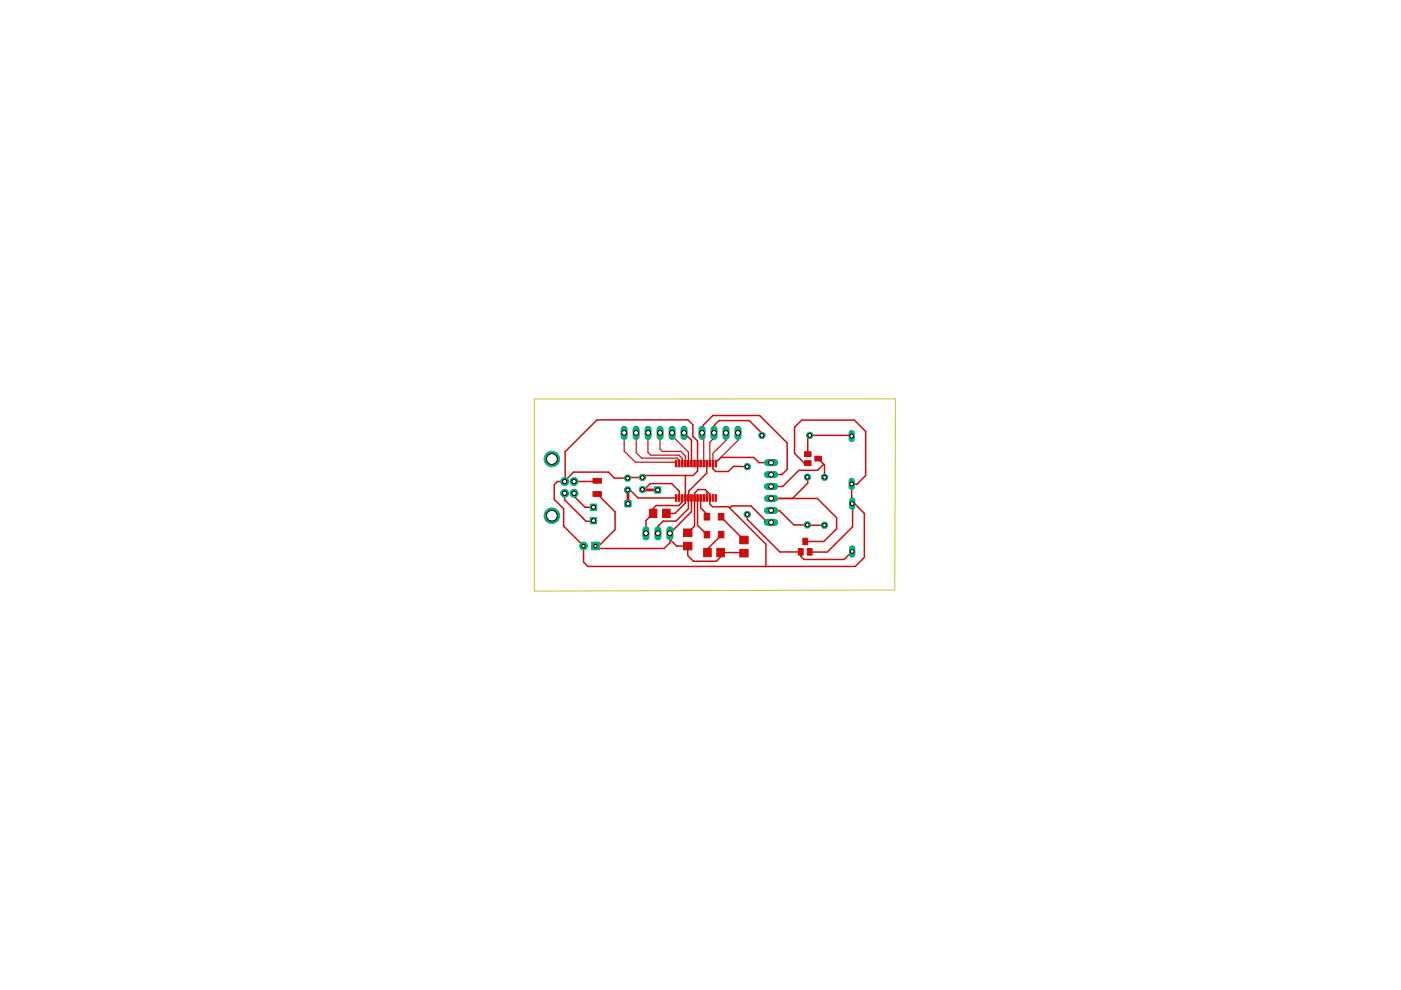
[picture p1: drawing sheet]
<svg xmlns="http://www.w3.org/2000/svg" width="297mm" height="210mm" viewBox="0 0 297 210" stroke-linecap="round" stroke-linejoin="round" font-family="sans-serif">
<g fill="#c90d0c" stroke="#c90d0c" stroke-width=".21">
<path d="M144.9 115h1.8v1.6h-1.8z"/>
<path d="M144.9 112.2h1.8v1.6h-1.8z"/>
<path d="M137.7 107.9h1.6v1.8h-1.6z"/>
<path d="M140.5 107.9h1.6v1.8h-1.6z"/>
<path d="M151.6 104.9h.4v1.4h-.4z"/>
<path d="M151 104.9h.3v1.4h-.3z"/>
<path d="M150.3 104.9h.4v1.4h-.4z"/>
<path d="M149.7 104.9h.3v1.4h-.3z"/>
<path d="M149 104.9h.4v1.4h-.4z"/>
<path d="M148.4 104.9h.3v1.4h-.3z"/>
<path d="M147.7 104.9h.4v1.4h-.4z"/>
<path d="M146.4 104.9h.4v1.4h-.4z"/>
<path d="M147.1 104.9h.3v1.4h-.3z"/>
<path d="M145.8 104.9h.3v1.4h-.3z"/>
<path d="M145.1 104.9h.4v1.4h-.4z"/>
<path d="M144.5 104.9h.3v1.4h-.3z"/>
<path d="M143.8 104.9h.4v1.4h-.4z"/>
<path d="M143.2 104.9h.3v1.4h-.3z"/>
<path d="M151.6 97.6h.4v1.4h-.4z"/>
<path d="M151 97.6h.3v1.4h-.3z"/>
<path d="M150.3 97.6h.4v1.4h-.4z"/>
<path d="M149.7 97.6h.3v1.4h-.3z"/>
<path d="M149 97.6h.4v1.4h-.4z"/>
<path d="M148.4 97.6h.3v1.4h-.3z"/>
<path d="M147.7 97.6h.4v1.4h-.4z"/>
<path d="M147.1 97.6h.3v1.4h-.3z"/>
<path d="M146.4 97.6h.4v1.4h-.4z"/>
<path d="M145.8 97.6h.3v1.4h-.3z"/>
<path d="M145.1 97.6h.4v1.4h-.4z"/>
<path d="M144.5 97.6h.3v1.4h-.3z"/>
<path d="M143.8 97.6h.4v1.4h-.4z"/>
<path d="M143.2 97.6h.3v1.4h-.3z"/>
<path d="M156.8 113.7h1.8v1.6h-1.8z"/>
<path d="M156.8 116.5h1.8v1.6h-1.8z"/>
<path d="M149.2 116.3h1.6v1.7h-1.6z"/>
<path d="M152 116.3h1.6v1.7h-1.6z"/>
<path d="M152.3 108.9h1.2v1.4h-1.2z"/>
<path d="M149.3 108.9h1.2v1.4h-1.2z"/>
<path d="M152.3 112.6h1.2v1.4h-1.2z"/>
<path d="M149.3 112.6h1.2v1.4h-1.2z"/>
<path d="M125.7 101.4h1.8v1h-1.8z"/>
<path d="M125.7 104.2h1.8v1h-1.8z"/>
<path d="M170.2 114.1h1v1.4h-1z"/>
<path d="M171.2 116.3h1v1.4h-1z"/>
<path d="M169.3 116.3h1v1.4h-1z"/>
<path d="M172.8 96.7h1.4v1h-1.4z"/>
<path d="M170.6 97.7h1.4v1h-1.4z"/>
<path d="M170.6 95.8h1.4v1h-1.4z"/>
</g>
<g fill="none" stroke="#c90d0c" stroke-width=".32">
<path d="M145 91.8l1.6 1.5v5M148.8 91.8l.3-.3v-1.4l2.1-2h9.9l5.8 5.8v5.6l-1.1 1.1h-2.3M149.8 98.3v2l-3.8 3.9-.1 3.7-2.6 2.6h-2.7l-1 1-.1 1.6M151.2 98.3l-.1 1.1 .6 .6h2.7l1.1-1.1h2.9M152.2 97.6l.6-.6h7l1.1 1.1h2.6M161.5 92.3v-.5l-2.6-2.6h-6.5l-.9 .9-.1 2.8M171.3 98.2h-.8l-2-2.1v-5.5l1.5-1.5h11.1l2.4 2.4v9.3l-1.8 1.9-1.1-.1 .2 9.1-5.4 5.4h-3.7M173.5 97.2l1.3 1.4v2.6M174.6 98.4l-1.2 1.3h-4l-3.5 3.4h-2.4M180.6 92.5l-.2-.2h-8.7l-.4 .4v3.6M119.7 104.6v1.4l4.5 4.5h1.5l.1-.1M119.8 101.9l1.8-1.8h7.4l1.3 1.3 5.9-.2 .4-.4h10.4l.9-.9v-6.4l-1-1v-2.4l-1-1.1h-19.3l-6.8 6.8v6.3"/>
<path d="M119.8 102l-1.6 .1-.7 .7v3.1l2 2v3.6l4.2 4.3v3.4l1 .9h56.6l2-1.9v-9.3l-2.1-2.1h-.5M121.7 104.6v.6l2.3 2.3h1.8M123.7 109.9v.1M126.3 105.1l.3-.4 3.8 3.8v3.8l-3.5 3.5h-.6l.5 .5h14l1.2-1.2v-2l4.6-4.6v-2.9M126.6 101.9l-.1 .2h-4.8M133.1 103.9h.5l1.7 1.7h8.1M136.2 103.8h.4l1.3-1.3h4.5l1.6 1.6v1.5M142 114.3l1.4 1.5h2.4v2l1.2 1.2h4.9l.9-.9v-.9h4.8l.1 .1M144 105.6h.1M144.7 105.6v.8l-.8 .8h-4.8l-.6 .6v1l-1.6 1.6v2.7M145.3 100.8v5.9l-2.2 2.2-1.8-.1M145.3 105.6h.1"/>
<path d="M145.8 113l1.5-1.5v-6.9l.7-.8h1.5l1 1v2.1l.6 .5h3.4l7.9 8v4.7M147.9 105.6v5.8l2 1.9M148.5 105.6v2.1l1.3 1.2 .1 .7M149.9 104.2l-.1 1.4M152.9 113.3v.2l-3 3 .1 .7M152.9 109.6l4.8 4.9M154.7 107.7l.5-.4h4l3 2.9v.7l1.3-.1M158.4 109.1v1l7 6.9h4.4M163.5 108.2l1.8 .1 3 3 6.5 .1M163.5 105.7h9.8l4.1 4.1v2.3l-2.7 2.7h-4M169.8 117h.1M170.7 114.8h.1"/>
<path d="M171.2 101.2l.1 1.2-3.3 3.3M171.7 117v.1M180.7 116.9l-1.7 1.7h-8.5l-.7-.7v-.9"/>
</g>
<path d="M133.1 103.9v2.9M136.2 103.8l3.2 .1" fill="none" stroke="#c90d0c" stroke-width=".61"/>
<g fill="none" stroke="#c90d0c" stroke-width=".25">
<path d="M132.3 91.8v3.8l2.4 2.4h8.4l.3 .3M134.9 91.8h.1M134.9 91.8v4.2l1.1 1.1h7.6l.4 .5v.7M137.4 91.8v4.1l.6 .6h5.9l.8 .7v1.1M137.4 91.8h.1M139.9 91.8v3.4l.5 .5h4l.9 1v1.6M140 91.8h-.1M142.5 91.8v.6l3.4 3.4v2.5M148.8 91.8l.4 .3v6.2M151.4 91.8h.1M151.4 92.9l-.9 .9v4.5M153.9 91.8l.1 1.5-2.8 2.8v2.2"/>
<path d="M156.5 91.8v1.6l-4.7 4.6v.3M156.5 91.8h.1"/>
</g>
<circle cx="123.7" cy="115.8" r=".83" fill="#0dab76" stroke="#0dab76" stroke-width=".21"/>
<circle cx="123.7" cy="115.8" r=".36" fill="#fff" stroke="#000" stroke-width=".21"/>
<path d="M125.4 114.9h1.7v1.7h-1.7z" fill="#0dab76" stroke="#0dab76" stroke-width=".21"/>
<circle cx="126.3" cy="115.8" r=".36" fill="#fff" stroke="#000" stroke-width=".21"/>
<circle cx="121.7" cy="102.1" r=".85" fill="#0dab76" stroke="#0dab76" stroke-width=".21"/>
<circle cx="121.7" cy="102.1" r=".47" fill="#fff" stroke="#000" stroke-width=".21"/>
<circle cx="121.7" cy="104.6" r=".85" fill="#0dab76" stroke="#0dab76" stroke-width=".21"/>
<circle cx="121.7" cy="104.6" r=".47" fill="#fff" stroke="#000" stroke-width=".21"/>
<circle cx="119.7" cy="104.6" r=".85" fill="#0dab76" stroke="#0dab76" stroke-width=".21"/>
<circle cx="119.7" cy="104.6" r=".47" fill="#fff" stroke="#000" stroke-width=".21"/>
<circle cx="119.7" cy="102.1" r=".85" fill="#0dab76" stroke="#0dab76" stroke-width=".21"/>
<circle cx="119.7" cy="102.1" r=".47" fill="#fff" stroke="#000" stroke-width=".21"/>
<circle cx="117" cy="97.3" r="1.65" fill="#0dab76" stroke="#0dab76" stroke-width=".21"/>
<circle cx="117" cy="97.3" r="1.14" fill="#fff" stroke="#000" stroke-width=".21"/>
<circle cx="117" cy="109.3" r="1.65" fill="#0dab76" stroke="#0dab76" stroke-width=".21"/>
<circle cx="117" cy="109.3" r="1.14" fill="#fff" stroke="#000" stroke-width=".21"/>
<path d="M142 112.3v1.5" fill="none" stroke="#0dab76" stroke-width="1.5"/>
<circle cx="142" cy="113.1" r=".51" fill="#fff" stroke="#000" stroke-width=".21"/>
<path d="M139.5 112.3v1.5" fill="none" stroke="#0dab76" stroke-width="1.5"/>
<circle cx="139.5" cy="113.1" r=".51" fill="#fff" stroke="#000" stroke-width=".21"/>
<path d="M136.9 112.3v1.5" fill="none" stroke="#0dab76" stroke-width="1.5"/>
<circle cx="136.9" cy="113.1" r=".51" fill="#fff" stroke="#000" stroke-width=".21"/>
<circle cx="136.2" cy="103.8" r=".71" fill="#0dab76" stroke="#0dab76" stroke-width=".21"/>
<circle cx="136.2" cy="103.8" r=".4" fill="#fff" stroke="#000" stroke-width=".21"/>
<circle cx="136.2" cy="101.2" r=".71" fill="#0dab76" stroke="#0dab76" stroke-width=".21"/>
<circle cx="136.2" cy="101.2" r=".4" fill="#fff" stroke="#000" stroke-width=".21"/>
<circle cx="133.1" cy="103.9" r=".71" fill="#0dab76" stroke="#0dab76" stroke-width=".21"/>
<circle cx="133.1" cy="103.9" r=".4" fill="#fff" stroke="#000" stroke-width=".21"/>
<circle cx="133.1" cy="101.4" r=".71" fill="#0dab76" stroke="#0dab76" stroke-width=".21"/>
<circle cx="133.1" cy="101.4" r=".4" fill="#fff" stroke="#000" stroke-width=".21"/>
<path d="M162.7 110.8h1.6" fill="none" stroke="#0dab76" stroke-width="1.5"/>
<circle cx="163.5" cy="110.8" r=".51" fill="#fff" stroke="#000" stroke-width=".21"/>
<path d="M162.7 108.2h1.6" fill="none" stroke="#0dab76" stroke-width="1.5"/>
<circle cx="163.5" cy="108.2" r=".51" fill="#fff" stroke="#000" stroke-width=".21"/>
<path d="M162.7 105.7h1.6" fill="none" stroke="#0dab76" stroke-width="1.5"/>
<circle cx="163.5" cy="105.7" r=".51" fill="#fff" stroke="#000" stroke-width=".21"/>
<path d="M162.7 103.1h1.6" fill="none" stroke="#0dab76" stroke-width="1.5"/>
<circle cx="163.5" cy="103.1" r=".51" fill="#fff" stroke="#000" stroke-width=".21"/>
<path d="M162.7 100.6h1.6" fill="none" stroke="#0dab76" stroke-width="1.5"/>
<circle cx="163.5" cy="100.6" r=".51" fill="#fff" stroke="#000" stroke-width=".21"/>
<path d="M162.7 98.1h1.6" fill="none" stroke="#0dab76" stroke-width="1.5"/>
<circle cx="163.5" cy="98.1" r=".51" fill="#fff" stroke="#000" stroke-width=".21"/>
<path d="M180.7 116.3v1.3" fill="none" stroke="#0dab76" stroke-width="1.3"/>
<circle cx="180.7" cy="116.9" r=".4" fill="#fff" stroke="#000" stroke-width=".21"/>
<path d="M180.7 106.1v1.3" fill="none" stroke="#0dab76" stroke-width="1.3"/>
<circle cx="180.7" cy="106.8" r=".4" fill="#fff" stroke="#000" stroke-width=".21"/>
<path d="M180.6 91.8v1.3" fill="none" stroke="#0dab76" stroke-width="1.3"/>
<circle cx="180.6" cy="92.5" r=".4" fill="#fff" stroke="#000" stroke-width=".21"/>
<path d="M180.6 101.9v1.4" fill="none" stroke="#0dab76" stroke-width="1.3"/>
<circle cx="180.6" cy="102.6" r=".4" fill="#fff" stroke="#000" stroke-width=".21"/>
<circle cx="158.4" cy="98.9" r=".71" fill="#0dab76" stroke="#0dab76" stroke-width=".21"/>
<circle cx="158.4" cy="98.9" r=".4" fill="#fff" stroke="#000" stroke-width=".21"/>
<circle cx="158.4" cy="109.1" r=".71" fill="#0dab76" stroke="#0dab76" stroke-width=".21"/>
<circle cx="158.4" cy="109.1" r=".4" fill="#fff" stroke="#000" stroke-width=".21"/>
<circle cx="171.7" cy="92.3" r=".71" fill="#0dab76" stroke="#0dab76" stroke-width=".21"/>
<circle cx="171.7" cy="92.3" r=".4" fill="#fff" stroke="#000" stroke-width=".21"/>
<circle cx="161.5" cy="92.3" r=".71" fill="#0dab76" stroke="#0dab76" stroke-width=".21"/>
<circle cx="161.5" cy="92.3" r=".4" fill="#fff" stroke="#000" stroke-width=".21"/>
<circle cx="171.2" cy="101.2" r=".71" fill="#0dab76" stroke="#0dab76" stroke-width=".21"/>
<circle cx="171.2" cy="101.2" r=".4" fill="#fff" stroke="#000" stroke-width=".21"/>
<circle cx="171.2" cy="111.3" r=".71" fill="#0dab76" stroke="#0dab76" stroke-width=".21"/>
<circle cx="171.2" cy="111.3" r=".4" fill="#fff" stroke="#000" stroke-width=".21"/>
<circle cx="174.8" cy="101.2" r=".71" fill="#0dab76" stroke="#0dab76" stroke-width=".21"/>
<circle cx="174.8" cy="101.2" r=".4" fill="#fff" stroke="#000" stroke-width=".21"/>
<circle cx="174.8" cy="111.4" r=".71" fill="#0dab76" stroke="#0dab76" stroke-width=".21"/>
<circle cx="174.8" cy="111.4" r=".4" fill="#fff" stroke="#000" stroke-width=".21"/>
<path d="M156.5 91v1.5" fill="none" stroke="#0dab76" stroke-width="1.5"/>
<circle cx="156.5" cy="91.8" r=".51" fill="#fff" stroke="#000" stroke-width=".21"/>
<path d="M153.9 91v1.5" fill="none" stroke="#0dab76" stroke-width="1.5"/>
<circle cx="153.9" cy="91.8" r=".51" fill="#fff" stroke="#000" stroke-width=".21"/>
<path d="M151.4 91v1.5" fill="none" stroke="#0dab76" stroke-width="1.5"/>
<circle cx="151.4" cy="91.8" r=".51" fill="#fff" stroke="#000" stroke-width=".21"/>
<path d="M148.8 91v1.5" fill="none" stroke="#0dab76" stroke-width="1.5"/>
<circle cx="148.8" cy="91.8" r=".51" fill="#fff" stroke="#000" stroke-width=".21"/>
<path d="M145 91v1.5" fill="none" stroke="#0dab76" stroke-width="1.5"/>
<circle cx="145" cy="91.8" r=".51" fill="#fff" stroke="#000" stroke-width=".21"/>
<path d="M142.5 91v1.5" fill="none" stroke="#0dab76" stroke-width="1.5"/>
<circle cx="142.5" cy="91.8" r=".51" fill="#fff" stroke="#000" stroke-width=".21"/>
<path d="M140 91v1.5" fill="none" stroke="#0dab76" stroke-width="1.5"/>
<circle cx="140" cy="91.8" r=".51" fill="#fff" stroke="#000" stroke-width=".21"/>
<path d="M137.4 91v1.5" fill="none" stroke="#0dab76" stroke-width="1.5"/>
<circle cx="137.4" cy="91.8" r=".51" fill="#fff" stroke="#000" stroke-width=".21"/>
<path d="M134.9 91v1.5" fill="none" stroke="#0dab76" stroke-width="1.5"/>
<circle cx="134.9" cy="91.8" r=".51" fill="#fff" stroke="#000" stroke-width=".21"/>
<path d="M132.3 91v1.5" fill="none" stroke="#0dab76" stroke-width="1.5"/>
<circle cx="132.3" cy="91.8" r=".51" fill="#fff" stroke="#000" stroke-width=".21"/>
<path d="M125.2 106.9h1.3v1.3h-1.3z" fill="#0dab76" stroke="#0dab76" stroke-width=".21"/>
<circle cx="125.8" cy="107.5" r=".44" fill="#fff" stroke="#000" stroke-width=".21"/>
<path d="M138.8 103.2h1.3v1.4h-1.3z" fill="#0dab76" stroke="#0dab76" stroke-width=".21"/>
<circle cx="139.4" cy="103.9" r=".44" fill="#fff" stroke="#000" stroke-width=".21"/>
<path d="M125.2 109.7h1.3v1.4h-1.3z" fill="#0dab76" stroke="#0dab76" stroke-width=".21"/>
<circle cx="125.8" cy="110.4" r=".44" fill="#fff" stroke="#000" stroke-width=".21"/>
<path d="M132.5 106.1h1.3v1.4h-1.3z" fill="#0dab76" stroke="#0dab76" stroke-width=".21"/>
<circle cx="133.1" cy="106.8" r=".44" fill="#fff" stroke="#000" stroke-width=".21"/>
<path d="M113.3 84.6h76.6l-.2 40.5-76.4 .2z" fill="none" stroke="#afd134" stroke-width=".21"/>
</svg>
